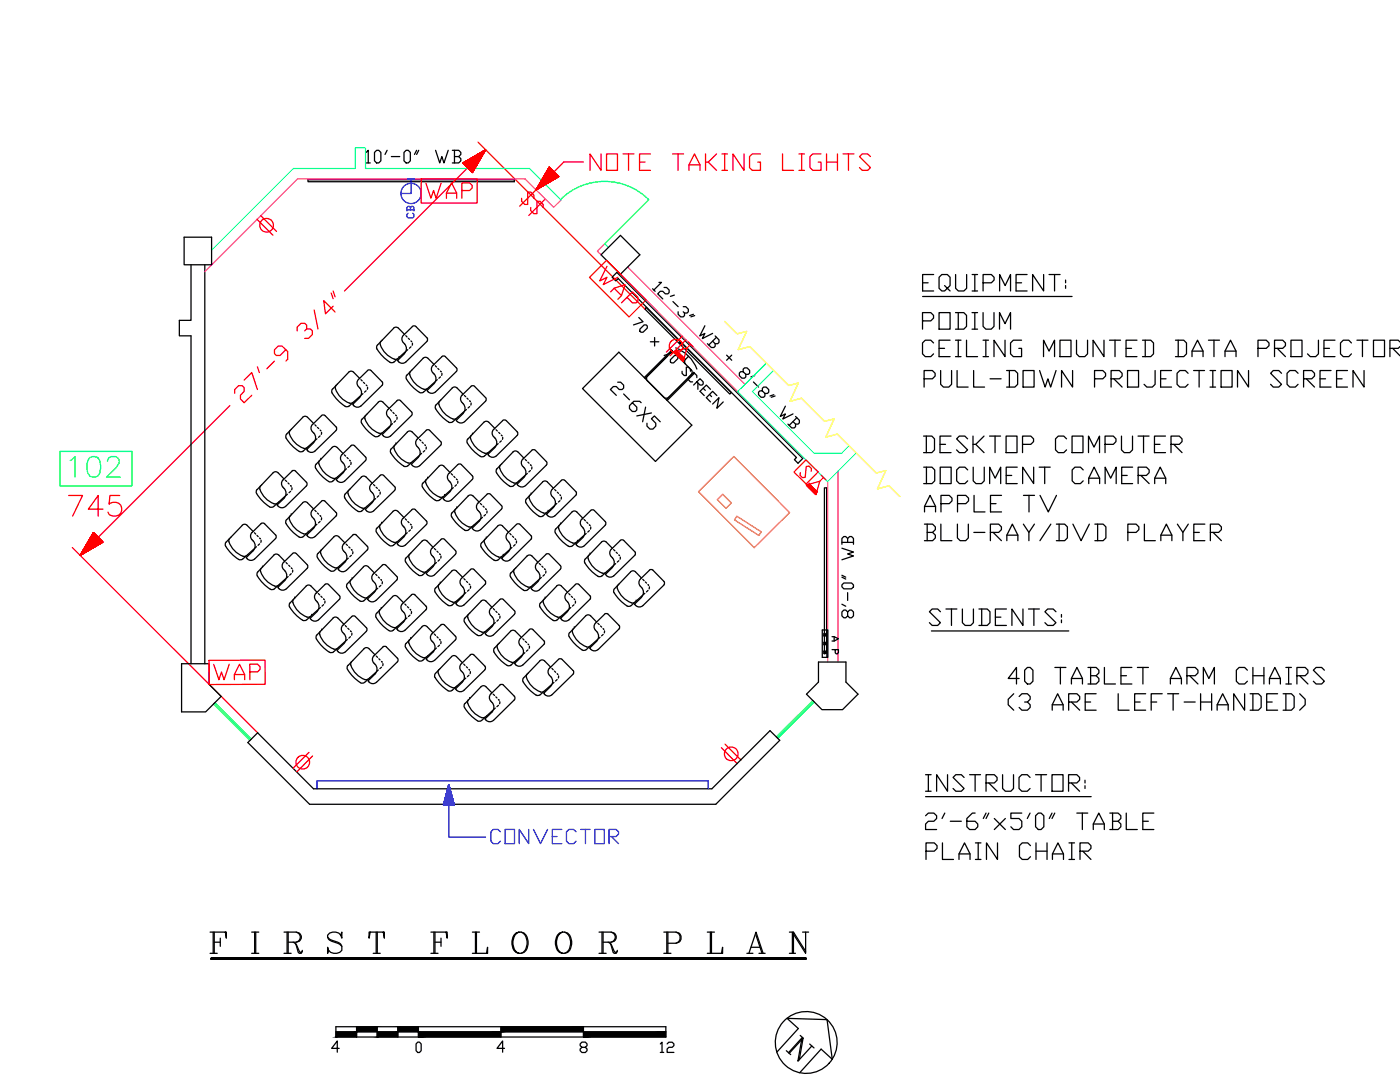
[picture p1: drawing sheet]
<svg xmlns="http://www.w3.org/2000/svg" width="279mm" height="216mm" viewBox="0 0 279 216" stroke-linecap="round" stroke-linejoin="round" font-family="sans-serif">
<defs><g id="words">
<text font-size="9.3" x="155.9" y="213.1">N</text>
<text font-size="7.9" x="40.9" y="191.6">F I R S T F L O O R P L A N</text>
<text font-size="7.5" fill="#0f0" x="13.1" y="96.3">102</text>
<text font-size="7.5" fill="#f00" x="12.7" y="104.1">745</text>
<g font-size="7.1">
<text x="183.1" y="67">PODIUM</text>
<text x="183.4" y="91.7">DESKTOP COMPUTER</text>
<text x="183.8" y="166.9">2'-6&quot;x5'0&quot; TABLE</text>
<text x="183.8" y="172.9">PLAIN CHAIR</text>
</g>
<g font-size="6.6" fill="#f00">
<text x="116.8" y="35.3">NOTE TAKING LIGHTS</text>
<text x="84" y="40.9">WAP</text>
<text x="41.6" y="136.9">WAP</text>
</g>
<g font-size="6.6">
<text x="183.1" y="59.3">EQUIPMENT:</text>
<text x="183.1" y="72.3">CEILING MOUNTED DATA PROJECTOR</text>
<text x="183.4" y="78.3">PULL-DOWN PROJECTION SCREEN</text>
<text x="183.4" y="97.7">DOCUMENT CAMERA</text>
<text x="183.8" y="103.4">APPLE TV</text>
<text x="183.4" y="109">BLU-RAY/DVD PLAYER</text>
<text x="184.5" y="125.9">STUDENTS:</text>
<text x="200.4" y="137.6">40 TABLET ARM CHAIRS</text>
<text x="200.4" y="142.9">(3 ARE LEFT-HANDED)</text>
<text x="183.8" y="159.1">INSTRUCTOR:</text>
</g>
<text font-size="6.2" fill="#00f" x="97" y="169.7">CONVECTOR</text>
<g font-size="5.7" fill="#f00">
<text x="72.3" y="33.9">10'-0&quot; WB</text>
<text x="103.4" y="42">S</text>
<text x="158.8" y="96.7">S</text>
</g>
<g font-size="5.3">
<text x="171.4" y="124.5" transform="rotate(-90 171.4 124.5)">8'-0&quot; WB</text>
<text x="130.9" y="211.3">12</text>
</g>
<text font-size="4.4" fill="#00f" x="84" y="44.8" transform="rotate(-90 84 44.8)">CB</text>
<text font-size="4.4" x="168.6" y="131.6" transform="rotate(-90 168.6 131.6)">A P</text>
</g></defs>
<!-- layer: CLFUR -->
<g fill="none" stroke="#000" stroke-width=".25">
<path d="M102.6 35.9h-41.1v.4h41.1M130.2 57.6l.5 .5M131.5 56.3h.5l-1.5 1.6M132.5 57.4h.5l.5 .5v.5l-.2 .2h-.5l-.5-.5h-.5l-.5 .5 1 1M134.6 58.9l-.8 .2M184.1 59.2h29.9M66.4 77.6l-.2 .3a1.84 1.84 0 0 0 .8 1.5l.9 .9a1.87 1.87 0 0 0 1.5 .8l.3-.1M67.1 76.9l-.1 .2a3.4 3.4 0 0 0 1.7 2.8 1.41 1.41 0 0 0 1.7 .4M67.3 76.6h.1M69.6 74.3l.3-.2 .5 .1 1.4 1.3M69.6 74.3l-3.2 3.3M71.8 77.4a1.37 1.37 0 0 1-.1 1.9"/>
<path d="M71.8 79.3l-1.4 1.4 .2 .3M71.8 77.4a1.1 1.1 0 0 1-.2-1.7l1.7-1.8 .5-.1 2.6 2.6-.2 .5-4.1 4.1M71.9 79l-2.2 2M72 75.8l.3 .2M72.4 78.5l-.3 .3M72.5 76.3l.3 .2M73.1 76.8l.1 .1M73.1 78l-.4 .3M73.2 76.9v.1M73.3 77.2v.5M75.9 68.8a4.6 4.6 0 0 0 3 2.9l.5-.2M76.1 68.1l-.2 .7"/>
<path d="M76.3 67.9h.1M79.2 79.9l.5-.1 .2 .2 2.2 2.2 .2 .5-4.3 4.3M79.2 80l-1.8 1.7a1.08 1.08 0 0 0 .3 1.7 1.39 1.39 0 0 1 0 1.9M79.5 65.5l-.3-.2-.5 .1-3.5 3.7a1.84 1.84 0 0 0 .8 1.5l.8 .9a1.87 1.87 0 0 0 1.6 .9l.2-.2M79.5 65.5l1.2 1.2M79.7 71.3h.1M80.9 70.2l-2.2 2M81 67l.2 .2M81.4 69.8l-.4 .3M81.5 67.5l.2 .2M81.9 74.1l-.1 .2a3.4 3.4 0 0 0 1.7 2.8 1.41 1.41 0 0 0 1.8 .4M82 68l.2 .2"/>
<path d="M82 69.2l-.3 .3M82.1 73.9h.1M82.3 68.5v.4M85.2 68.1l.1-.5-.1-.2-2.4-2.4-.5 .2-1.8 1.7a1.1 1.1 0 0 0 .3 1.7 1.39 1.39 0 0 1-.1 1.9M85.2 68.1l-4.2 4.1a1.09 1.09 0 0 1-1.7-.3l1.4-1.3M85.6 77.3h-.1M86.4 72.9a1.1 1.1 0 0 0 .2 1.7 1.38 1.38 0 0 1 0 2l-1.4 1.3a1.09 1.09 0 0 0 1.7 .3M86.6 72.7l-1.3-1.3-.6-.1-3.6 3.8a1.84 1.84 0 0 0 .8 1.6l1.8 1.6M86.8 76.2l-2.3 2-.5 .2-.3-.1M86.9 73l.2 .2M87.3 75.8l-.4 .3M87.4 73.5l.2 .2"/>
<path d="M87.9 74l.1 .2M87.9 75.2l-.3 .3M88 79.8h.1M88.2 71.2l.2-.2 .5 .2M88.2 71.2l-1.8 1.7M88.2 74.5l-.1 .4M88.9 71.2l2.2 2.2 .1 .5-.1 .2M91.1 74.1l-4.2 4.1M92.4 78.7l-1.3-1.4-.6-.1-3.4 3.6M92.7 78.9l.2 .3M93.2 79.4l.2 .3M93.7 80l.2 .1"/>
<path d="M94 77.1l.2-.1 .5 .1M94 77.1l-1.8 1.7a1.03 1.03 0 0 0 0 1.5M94.7 77.1l2.2 2.2 .1 .5-4.3 4.3M127.5 63.4l.8 .8-1.9 .6M127.7 65.7l.8-.9h.5l.2 .2v.5l-.9 .8h-.4l-.2-.2zM128.6 75.3l5.4-5.4 .2 .2-5.4 5.4zM129 61.4l16.9 16.9-.3 .3-16.9-16.9zM129.2 75a.69 .69 0 0 0 0 1M129.8 68.2h1.7M130.6 67.4v1.6M133 79.7l5.5-5.4 .1 .2-5.4 5.4zM133.6 69.5l.8 .8-1.9 .6"/>
<path d="M133.7 70.5a.69 .69 0 0 1 1 0l3.3 3.3a.72 .72 0 0 1 0 1l-4.6 4.5a.69 .69 0 0 1-.9 0l-3.3-3.3M133.8 71.8l.8-.9h.5l.2 .2v.5l-.9 .8h-.4l-.2-.2zM134.3 60.2l1 1M134.8 69.4a7.2 7.2 0 0 1 4.3 4.2M135.3 62.2v.5l.5 .5h.6l.2-.2v-.5M135.8 71.7a.69 .69 0 0 0 1 0M136.1 74.1v.4l.4 .4h.5v-1.6h.4l.4 .4v.4M136.4 61.2h.5l.5 .5v.5l-.3 .3h-.5l-.2-.3M136.8 71.7a.69 .69 0 0 0 0 1M137.4 71.1l-.6 .6M138.4 62.7l-.8 .3M138.6 63l-.7 .2"/>
<path d="M139.1 75.4v-.5l-.5-.4h-.4l-.8 .9v.4l.4 .4h.4M139.1 76.2l.6 .6h.4l.2-.2v-.4l-.6-.6-1.3 1.2M139.3 76.4v1.3M140.3 77.5l.5 .4M140.7 65l-1 2 1-.5-.5 1.1 2-1.1M141.6 78.7l.4 .4M141.8 77.7l-.8-.9-1.3 1.3 .8 .8M142.2 68.1l.5 .5v.5l-.2 .2h-.5l-.8-.7M142.7 67l.8 .8v.5l-.3 .3h-.5M143 67.3l-1.5 1.5M143.1 78.9l-.9-.8-1.2 1.3 .8 .8M145 70.9l1 1"/>
<path d="M146 70.9l-1 1M148.3 74.2v-.5l.3-.3h.5l.5 .5v.5l-.2 .3h-.6l-.5-.5h-.5l-.2 .2v.6l.5 .5h.5l.2-.3v-.5M150.4 76.2l1 1M150.6 75l-.7 .2M152.1 78v-.5l.3-.3h.5l.5 .5v.6l-.2 .2h-.5l-.6-.5h-.5l-.2 .3v.5l.5 .5h.5l.3-.3v-.5M154.4 78.8l-.7 .2M154.7 79l-.8 .3M51.3 97.7l-.1 .2a1.84 1.84 0 0 0 .7 1.6l.9 .9a1.87 1.87 0 0 0 1.6 .8l2.5-2.1M52 96.9l-.1 .2a3.4 3.4 0 0 0 1.7 2.9 1.47 1.47 0 0 0 1.8 .4M52.2 96.7h.1M56.5 97.2l.2 .3M56.7 95.6l-1.4-1.4h-.5l-3.5 3.5"/>
<path d="M56.7 97.5a1.37 1.37 0 0 1 0 1.9M56.9 95.8l.3 .3M57.1 87.4l1.6 1.9a1.87 1.87 0 0 0 1.6 .8l2.5-2.1M57.4 98.6l-.4 .3M57.5 96.4l.2 .2M57.9 85.9l-.1 .2a3.9 3.9 0 0 0 2.2 3.1l.8 .3 .5-.2M58 96.9l.1 .1M58 98l-.3 .3M58.1 97h.1M58.1 85.6v.1M58.3 97.3l-.1 .4M60.4 83.3l.3-.2 .5 .1 1.4 1.3"/>
<path d="M60.4 83.3l-3.2 3.3-.2 .6 .1 .2M61.1 97l.2-.3-.1-.5-2.4-2.3-.5 .1-1.8 1.8a1.01 1.01 0 0 0 0 1.4M61.2 97l-4.2 4a1.11 1.11 0 0 1-1.7-.2l1.4-1.4M61.4 90a1.03 1.03 0 0 0 1.5 0M61.5 89.1h.1M62.4 86.1l.2 .3M62.4 84.7a1.03 1.03 0 0 0 0 1.4M62.6 88.3l-1.4 1.4 .2 .3M62.6 86.4a1.37 1.37 0 0 1 0 1.9M62.8 84.8l.3 .2M63.3 87.5l-.4 .3M63.4 85.3l.2 .2"/>
<path d="M63.7 92.6a4.5 4.5 0 0 0 3 2.9l.5-.2M63.8 91.9l-.2 .7M63.9 85.8l.1 .2M63.9 87l-.3 .3M64 91.7h.1M64.1 82.9l.3-.1 .5 .1M64.2 83l-1.8 1.7M64.2 86.2l-.1 .5M64.9 83l2.2 2.2 .1 .5-4.3 4.3M66.3 89.3l-3.4 3.6a1.84 1.84 0 0 0 .8 1.5l1.9 1.7M67.3 89.3l-.5-.2-.5 .2M67.3 89.3l1.2 1.2"/>
<path d="M67.4 95.1h.1M68.6 94l-2.2 2-.5 .2-.3-.1M68.7 90.8l.3 .2M68.8 99.4l1.6 1.8a1.87 1.87 0 0 0 1.6 .9l2.5-2.2M69.2 93.5l-.4 .4M69.3 91.3l.2 .2M69.6 97.8l-.1 .2a3.4 3.4 0 0 0 1.7 2.8l1.1 .6M69.8 91.8l.1 .2M69.8 93l-.4 .3M69.9 97.6h.1M70 92.2v.5M70.6 81a1.03 1.03 0 0 0 1.5 0"/>
<path d="M70.7 80.1h.1M70.8 88.9l-.5-.1-.3 .1-1.7 1.8a1.1 1.1 0 0 0 .2 1.7 1.36 1.36 0 0 1 0 1.9l-1.4 1.4 .2 .3M70.8 89l2.1 2.2M72.3 83.6l-.2 .3a1.84 1.84 0 0 0 .8 1.5l.9 .9a1.74 1.74 0 0 0 1.5 .8l.3-.1M72.9 91.2l.2 .5-.2 .2-4.1 4.1a1.07 1.07 0 0 1-1.5 0M73 82.9l-.2 .2a3.9 3.9 0 0 0 2.3 3.1l.5 .2M73.2 82.7h.1M74.3 96.4l-1.4-1.3h-.7l-3.3 3.4-.2 .6 .1 .3M74.3 98.3a1.37 1.37 0 0 1 0 2M74.5 96.7l.3 .2M75 99.5l-.4 .3M75.1 97.2l.2 .3"/>
<path d="M75.5 80.3l.3-.2h.5l1.4 1.4M75.5 80.3l-3.2 3.3M75.6 97.7l.1 .2M75.6 98.9l-.3 .3M75.8 94.9l.5-.2 .3 .2 2.2 2.2 .1 .5-.1 .2M75.9 94.9l-1.8 1.7a1.11 1.11 0 0 0 .2 1.7M75.9 98.2l-.1 .4M76.3 86.3l-.7 .1M76.5 87a1.03 1.03 0 0 0 1.4 0M76.6 86.1h.1M77.7 85.3l-1.4 1.4 .2 .3M77.8 85l-2.2 2"/>
<path d="M77.9 81.7l.3 .3M78.3 84.5l-.3 .4M78.4 82.3l.3 .2M78.8 97.9l-4.2 4a1.03 1.03 0 0 1-1.5 0M78.8 88.8l-.1 .2a3.4 3.4 0 0 0 1.7 2.8l1.1 .6M79 82.8l.1 .1M79 84l-.4 .3M79 88.6h.1M79.1 82.9v.1M79.2 83.2v.5M81.3 86.2l.3-.2 .5 .1 1.4 1.3M81.3 86.2l-3.4 3.6a1.84 1.84 0 0 0 .8 1.6l.9 .9a1.87 1.87 0 0 0 1.5 .8l.3-.2"/>
<path d="M82.2 92.2l-.8 .2M82.4 92v.1M83.2 89.1l.3 .2M83.6 90.9l-2.2 2M83.7 87.7l.3 .2M84.1 90.5l-.3 .3M84.2 88.2l.3 .3M84.8 88.8l.1 .1M84.8 89.9l-.3 .3M85 85.9l.3-.2 .5 .2M85 85.9l-1.7 1.7a1.03 1.03 0 0 0-.1 1.5M85.1 89.2l-.1 .4"/>
<path d="M85.1 95.6l-.1 .2a3.9 3.9 0 0 0 3.3 3.4l.2-.1M85.3 95.4h.1M85.8 85.9l2.1 2.2 .2 .5-4.3 4.3a1.12 1.12 0 0 1-1.7-.3l1.4-1.3a1.42 1.42 0 0 0 0-2M87 80.8l-.1 .2a1.84 1.84 0 0 0 .8 1.6l.8 .9a1.87 1.87 0 0 0 1.6 .8l2.5-2.2M87.8 80l-.2 .2a3.4 3.4 0 0 0 1.8 2.8 1.47 1.47 0 0 0 1.7 .5M88.6 93l-.3-.2-.5 .1-3.5 3.7a1.84 1.84 0 0 0 .7 1.6l.9 .9a1.74 1.74 0 0 0 1.6 .8l.2-.1M88.6 93l1.2 1.3M88.7 98.9h.1M89.6 95.9a1.43 1.43 0 0 1 .2 2.2M90 97.8l-2.3 2M90 94.5l.3 .3M90.5 97.3l-.4 .3"/>
<path d="M90.6 95l.2 .3M91.1 95.6l.1 .1M91.1 96.7l-.3 .3M91.4 83.2v.1M91.4 96l-.1 .4M92.1 92.7l-.5-.1-.2 .1-1.8 1.8a1.01 1.01 0 0 0 0 1.4M92.1 92.7l2.2 2.3M92.2 80.3l.3 .3M92.4 80.5a1.37 1.37 0 0 1 0 2M92.4 82.5l-1.4 1.4a1.1 1.1 0 0 0 1.7 .2M93.1 81.7l-.3 .3M93.4 99l-3.2 3.3"/>
<path d="M93.7 81.1l-.3 .3M93.9 87.6l.9 1.5 .9 .8 1 .5M94 80.4v.4M94.1 86.8l-.2 .8M94.3 94.9l.1 .5-.2 .3-4.1 4.1a1.14 1.14 0 0 1-1.7-.3l1.4-1.4M94.3 86.6h.1M94.4 99l-.5-.2-.5 .2M94.4 99l1.2 1.2M97.2 98.6l.2-.1 .5 .1M97.2 98.7l-1.8 1.7a1.11 1.11 0 0 0 .2 1.7M97.4 90.3l-.7 .1M97.7 90.1h.1"/>
<path d="M97.9 98.7l2.2 2.2 .1 .5-4.3 4.3M98.5 87.1l.3 .3M98.7 85.5l-1.3-1.4h-.5l-3.7 3.7a1.84 1.84 0 0 0 .8 1.6l.9 .9a1.87 1.87 0 0 0 1.5 .8l2.5-2.1M99 85.7l.3 .3M99.2 93.5l-.2 .3a1.84 1.84 0 0 0 .8 1.6l.9 .8a1.87 1.87 0 0 0 1.5 .9l.3-.2M99.4 88.5l-.3 .3M99.5 86.3l.3 .2M99.9 92.8l-.2 .2a4.1 4.1 0 0 0 2.9 3.4M100 86.8l.2 .2M100.1 88l-.4 .2M100.1 92.6h.1M100.3 83.9l.5-.1 .2 .1"/>
<path d="M100.3 83.9l-1.8 1.8a1.03 1.03 0 0 0 0 1.4M100.3 87.2v.5M101 83.9l2.2 2.3 .1 .5-.1 .2M103.2 86.9l-4.2 4.1a1.11 1.11 0 0 1-1.7-.3l1.4-1.4a1.39 1.39 0 0 0 .1-1.9M103.3 96.2l-.7 .2M103.4 90.2l-.5-.2-.5 .2-3.2 3.3M103.4 90.2l1.2 1.2M103.5 96h.1M104.3 91.6a1.03 1.03 0 0 0 0 1.5M104.4 91.6l1.7-1.7 .5-.2 2.6 2.6-.2 .5-4.1 4.1a1.16 1.16 0 0 1-1.7-.3l1.4-1.3M104.4 93.1a1.43 1.43 0 0 1 .2 2.1M104.7 94.9l-2.2 2"/>
<path d="M104.8 91.7l.3 .2M105.2 94.5l-.3 .3M105.3 92.2l.3 .2M105.8 98.8l-.2 .2a4.1 4.1 0 0 0 2.8 3.4M105.9 92.7l.1 .2M105.9 93.9l-.4 .3M106 98.6h.1M106.1 93.2v.4M110.4 97.4l-1.3-1.3h-.7l-3.3 3.4-.2 .6 .1 .3M110.7 97.7l.3 .2M111.2 98.2l.3 .2M111.7 98.7l.2 .2"/>
<path d="M111.8 99.9l-.4 .3M112 95.9l.2-.2 .5 .2 2.2 2.2M112 95.9l-1.8 1.7a1.11 1.11 0 0 0 .3 1.7 1.36 1.36 0 0 1-.1 2M112 99.2v.4M114.9 98.1l.1 .5-.1 .2-4.1 4.1M144.3 80.2l-1.2 1.3 .4-2.1-1.3 1.2M156.7 81l-1 2.1 1-.5-.5 1 2.1-1M158.3 84.1l.5 .5v.5l-.3 .3h-.5l-.8-.8M158.8 83.1l.7 .8v.5l-.2 .2h-.5M159 83.4l-1.5 1.5M160.2 91.5l-37.1-37.1-.9 .9 .7 .7 .5-.4 12.4 12.6-.2 .2 .1 .2 .3-.3 23 23-.5 .4 .8 .7M164.5 97.3h.5v33h-.5z"/>
<path d="M45.1 108.2l-.1 .2a1.84 1.84 0 0 0 .8 1.6l.8 .9a1.74 1.74 0 0 0 1.6 .8l2.5-2.2M45.8 107.4l-.1 .2a3.9 3.9 0 0 0 2.3 3.1l.7 .3 .5-.1M46.1 107.2h.1M49.4 110.7h.1M50.3 107.7a1.44 1.44 0 0 1 .2 2.2M50.3 106.2a1.03 1.03 0 0 0 0 1.5M50.3 106.3l1.8-1.8 .5-.1 2.5 2.6-.1 .5-4.2 4M50.5 109.9l-1.4 1.4a1.09 1.09 0 0 0 1.7 .2M50.5 106l-1.3-1.3-.6-.1-3.5 3.6M50.8 106.3l.2 .3M51.2 109.1l-.4 .3M51.3 106.8l.2 .3"/>
<path d="M51.8 107.4l.2 .1M51.8 108.5l-.3 .3M52 114.1a4.6 4.6 0 0 0 3.1 2.9l.4-.2M52.1 107.8l-.1 .4M52.2 113.4l-.2 .7M52.4 113.2h.1M55.6 100.2h.1M55.8 116.6h.1M56.6 112.2a1.03 1.03 0 0 0 0 1.4M56.6 112.2l1.8-1.8 .5-.1 2.4 2.4 .1 .5-.1 .2M56.6 113.6l.3 .3M56.8 112l-1.3-1.4h-.6l-3.6 3.8a1.84 1.84 0 0 0 .8 1.5l.9 .9a1.74 1.74 0 0 0 1.5 .8l2.5-2.1"/>
<path d="M56.8 113.9a1.37 1.37 0 0 1 0 1.9l-1.4 1.4 .3 .3M57.1 112.2l.2 .3M57.1 104.5l1.6 1.9a1.87 1.87 0 0 0 1.5 .8l2.5-2.1M57.2 103.7l-.2 .5 .1 .3M57.5 115l-.3 .4M57.6 112.8l.2 .2M57.9 102.9l-.1 .2a3.9 3.9 0 0 0 2.2 3.2l.8 .3 .5-.2M58.1 102.7h.1M58.1 113.3l.1 .1M58.1 114.5l-.3 .3M58.2 113.4l.1 .1M58.4 113.7v.5"/>
<path d="M58.6 119.6l-.1 .2a3.9 3.9 0 0 0 2.2 3.1l.8 .3 .5-.2M58.8 119.3h.1M61.3 113.4l-4.2 4.1a1.03 1.03 0 0 1-1.4 0M61.5 106.2h.1M62.6 103.5a1.41 1.41 0 0 1 0 1.9l-1.4 1.4a1.09 1.09 0 0 0 1.7 .2M62.6 101.6l-1.4-1.4-.5-.1-3.5 3.6M62.8 101.8l.3 .3M63.1 119.8l.2 .3M63.1 118.4a1.03 1.03 0 0 0 0 1.4M63.1 118.4l1.7-1.8 .5-.1 2.5 2.4M63.2 104.6l-.3 .3M63.3 118.2l-1.4-1.4h-.5l-3.5 3.5"/>
<path d="M63.4 102.4l.2 .2M63.5 110.4l-.2 .3a1.72 1.72 0 0 0 .8 1.6l1.8 1.6M63.5 118.4l.3 .3M63.9 102.9l.1 .1M63.9 104.1l-.3 .2M64.1 119l.2 .2M64.2 109.7l-.2 .2a3.4 3.4 0 0 0 1.8 2.8l1 .6M64.2 103.3l-.1 .4M64.4 109.5h.1M64.6 119.5l.1 .1M64.8 119.9v.5M66.8 113.8l-.6 .2-.3-.1"/>
<path d="M67.1 102.2l.1 .3-.2 .5-4.1 4.1M67.1 102.3l-2.5-2.4-.5 .1-1.7 1.8a1.1 1.1 0 0 0 .2 1.7M67.5 113.1l-.7 .2M67.7 113.8a1.03 1.03 0 0 0 1.4 0M67.7 118.9l.2 .5-.2 .2M67.7 119.6l-4.1 4.1M67.8 112.9h.1M68.8 112.2a1.43 1.43 0 0 0-.2-2.2 1.01 1.01 0 0 1 0-1.5l1.8-1.7 .5-.2 2.5 2.6-.1 .5-4.2 4.1M68.8 112.2l-1.4 1.3 .3 .3M68.8 108.3l-1.3-1.3-.6-.1-3.4 3.5M69 111.8l-2.2 2M69.1 108.6l.2 .2"/>
<path d="M69.5 111.4l-.3 .3M69.6 109.1l.3 .2M70 115.7l-.1 .2a4.1 4.1 0 0 0 2.8 3.4M70.1 109.6l.2 .2M70.1 110.8l-.3 .3M70.3 115.5h.1M70.4 110.1v.4M72.5 113.1l-3.3 3.6a1.84 1.84 0 0 0 .8 1.6l1.8 1.6M73 101.3l-.7 .1M73.2 101h.1M73.4 119.1l-.7 .2M73.5 113.1l-.5-.2-.5 .2"/>
<path d="M73.5 113.1l1.2 1.2M73.6 119.8a1.03 1.03 0 0 0 1.4 0M73.6 118.9h.1M74.3 100.3l-1.4 1.4 .3 .2M74.7 118.2l-1.4 1.3 .3 .3M74.9 117.8l-2.3 2-.5 .2-.3-.1M75 114.6l.2 .3M75.4 117.4l-.3 .3M75.5 115.1l.2 .3M75.9 104.6l-.1 .2a3.4 3.4 0 0 0 1.7 2.9 1.41 1.41 0 0 0 1.8 .4M76 115.6l.1 .2M76 116.8l-.3 .3"/>
<path d="M76.1 115.7l.1 .1M76.2 104.4h.1M76.3 112.8l.2-.2 .5 .2M76.3 112.8l-1.8 1.7a1.11 1.11 0 0 0 .2 1.7 1.36 1.36 0 0 1 0 2M76.3 116.1l-.1 .4M77 112.8l2.2 2.2 .1 .5-4.3 4.3M78.3 119l.3-.1h.6l1.3 1.4M78.4 119l-3.2 3.4-.2 .5 .1 .3M79.5 107.9h.1M80.6 103.3l-1.3-1.4h-.6l-3.6 3.7a1.84 1.84 0 0 0 .8 1.6l1.8 1.6M80.6 107.1l-1.4 1.4a1.09 1.09 0 0 0 1.7 .2M80.8 106.8l-2.3 2-.5 .1-.3-.1"/>
<path d="M80.9 103.5l.2 .3M81 111.3l-.1 .3a1.84 1.84 0 0 0 .8 1.5l.8 .9a1.87 1.87 0 0 0 1.6 .8l2.5-2.1M81.3 106.3l-.4 .3M81.4 104.1l.2 .2M81.8 110.6l-.2 .2a3.4 3.4 0 0 0 1.8 2.8 1.47 1.47 0 0 0 1.7 .4M81.9 104.6l.2 .1M81.9 105.7l-.3 .3M82 110.3v.1M82.1 118.7l.2-.1 .5 .1M82.1 118.7l-1.8 1.8a1.03 1.03 0 0 0 0 1.4M82.2 101.7l.5-.1 .2 .1 2.2 2.2 .1 .5-4.3 4.4M82.2 101.7l-1.8 1.8a1.11 1.11 0 0 0 .2 1.7 1.39 1.39 0 0 1 0 1.9"/>
<path d="M82.2 105l-.1 .5M82.8 118.7l2.2 2.2 .1 .5-4.3 4.4a1.12 1.12 0 0 1-1.7-.3l1.4-1.4a1.39 1.39 0 0 0 .1-1.9M85.3 114.7a1.03 1.03 0 0 0 1.4 0M85.4 113.8h.1M86.4 109.2l-1.3-1.3-.5-.1-3.5 3.5M86.4 111.1a1.37 1.37 0 0 1 0 1.9M86.4 113.1l-1.4 1.3 .3 .3M86.7 109.5l.3 .2M86.9 117.3l-.1 .3a1.84 1.84 0 0 0 .8 1.5l1.8 1.7M87.1 112.2l-.3 .3M87.2 110l.2 .2M87.7 116.6l-.2 .2a3.9 3.9 0 0 0 2.3 3.1l.7 .3 .5-.2"/>
<path d="M87.7 110.5l.1 .1M87.7 111.7l-.3 .3M87.8 110.6l.1 .1M87.9 116.4h.1M88 110.9l-.1 .5M88 107.6l.2-.1 .5 .1M88 107.7l-1.8 1.7a1.11 1.11 0 0 0 .3 1.7M88.7 107.7l2.2 2.2 .1 .5-4.3 4.3M90.1 114l-3.1 3.3M90.2 102.3l-.1 .3a1.84 1.84 0 0 0 .8 1.5l.8 .9a1.87 1.87 0 0 0 1.6 .8l2.5-2.1M90.9 101.6l-.1 .2a4.1 4.1 0 0 0 3 3.4l.5-.2M91.1 114l-.5-.3-.5 .3"/>
<path d="M91.1 114l1.2 1.2M91.2 101.3h.1M91.2 119.8h.1M92.3 117.1a1.37 1.37 0 0 1 0 1.9M92.3 119l-1.4 1.4 .3 .3M92.5 118.7l-2.3 2-.5 .2-.3-.1M92.6 115.5l.2 .2M93 118.2l-.4 .4M93.1 116l.2 .2M93.6 116.5l.1 .1M93.6 117.7l-.3 .3M93.9 117v.4"/>
<path d="M94.6 104.8h-.1M95.6 102.1a1.38 1.38 0 0 1 0 1.9l-1.4 1.4a1.11 1.11 0 0 0 1.7 .3M95.9 100.5l.2 .2M96 120l.3-.2h.5l1.4 1.4M96 120l-3.4 3.6a1.84 1.84 0 0 0 .8 1.5l1.9 1.7M96.1 108.3l-.1 .3a1.84 1.84 0 0 0 .8 1.5l.8 .9a1.74 1.74 0 0 0 1.6 .8l2.5-2.1M96.3 103.2l-.4 .3M96.4 101l.2 .2M96.7 108.3l.9 1.5 .8 .8 1.1 .5M96.8 115.9l.1 .5-.1 .2-4.2 4.1a1.07 1.07 0 0 1-1.4 0M96.8 115.9l-2.4-2.4-.5 .1-1.8 1.8a1.1 1.1 0 0 0 .3 1.7M96.8 107.6l-.1 .7"/>
<path d="M96.9 101.5l.1 .2M96.9 102.7l-.3 .3M97 107.4h.1M97.2 101.9l-.1 .5M100.2 111l-.7 .1M100.4 110.8h.1M101.3 106.4l1.8-1.8 .5-.1 2.5 2.6-.1 .5-4.2 4.1M101.3 107.8l.2 .3M101.3 106.4a1.03 1.03 0 0 0 0 1.4M101.5 106.2l-1.3-1.4h-.6l-3.5 3.5M101.5 108.1a1.37 1.37 0 0 1 0 1.9M101.5 110l-1.4 1.4a1.11 1.11 0 0 0 1.7 .3"/>
<path d="M101.7 106.4l.3 .3M102.2 109.2l-.4 .4M102.3 107l.2 .2M102.7 113.5l-.1 .2a3.4 3.4 0 0 0 1.7 2.9l1.1 .5M102.8 107.5l.1 .2M102.8 108.7l-.3 .3M102.9 113.3h.1M103.1 107.9l-.1 .5M105 100.4l1.6 1.8a1.87 1.87 0 0 0 1.5 .9l.3-.2M106.1 117l-.8 .1M106.3 116.8h.1M107.1 113.8l.3 .3"/>
<path d="M107.4 112.2l-1.4-1.4h-.5l-3.7 3.7a1.84 1.84 0 0 0 .8 1.6l.9 .9a1.87 1.87 0 0 0 1.5 .8l.3-.1M107.4 114.1a1.37 1.37 0 0 1 0 1.9M107.5 115.7l-2.2 2M107.6 112.4l.3 .3M108 115.2l-.3 .3M108.1 113l.3 .2M108.6 119.6l-.2 .2a3.9 3.9 0 0 0 2.3 3.1l.8 .3 .4-.2M108.6 113.5l.2 .1M108.7 114.7l-.3 .3M108.8 119.3h.1M108.9 113.9v.5M108.9 110.6l.3-.1 .5 .1"/>
<path d="M108.9 110.6l-1.7 1.8a1.03 1.03 0 0 0-.1 1.4M109.1 102.2l-.7 .2M109.4 102h.1M109.7 110.6l2.1 2.3M110.4 101.3l-1.3 1.3a1.11 1.11 0 0 0 1.7 .3M110.6 100.9l-2.2 2M110.9 105.5l-.1 .3a1.84 1.84 0 0 0 .8 1.6l.8 .8a1.74 1.74 0 0 0 1.6 .8l2.5-2.1M111.1 100.5l-.3 .3M111.7 104.8l-.2 .2a3.9 3.9 0 0 0 2.3 3.1l.5 .2M111.8 112.8l.2 .5-.2 .3M111.8 113.6l-4.1 4.1a1.11 1.11 0 0 1-1.7-.3l1.4-1.4M111.9 104.6h.1"/>
<path d="M113.3 118.2l-1.4-1.4h-.5l-3.7 3.7a1.84 1.84 0 0 0 .8 1.6l.9 .9a1.87 1.87 0 0 0 1.5 .8l.3-.1M113.5 118.4l.3 .3M114 119l.3 .2M114.6 119.5l.1 .2M114.8 116.6l.5-.1 .2 .1 2.2 2.3M114.8 116.6l-1.8 1.8a1.11 1.11 0 0 0 .3 1.7M114.8 119.9v.5M115 108.2l-.7 .2M115.3 108h.1M116.1 105.1l.3 .2M116.1 103.6a1.03 1.03 0 0 0 0 1.4M116.1 103.6l1.8-1.7 .5-.2 2.4 2.4 .1 .5-.1 .2"/>
<path d="M116.3 103.4l-1.3-1.3-.6-.1-3.4 3.5M116.3 105.3a1.37 1.37 0 0 1 0 1.9M116.3 107.3l-1.4 1.3a1.11 1.11 0 0 0 1.7 .3M116.6 103.7l.2 .2M116.8 111.5l-.1 .3a1.84 1.84 0 0 0 .8 1.5l.8 .9a1.87 1.87 0 0 0 1.6 .9l2.5-2.2M117 106.4l-.4 .3M117.1 104.2l.2 .2M117.5 110.8l-.1 .2a3.4 3.4 0 0 0 1.7 2.8 1.47 1.47 0 0 0 1.8 .4M117.6 104.7l.1 .1M117.6 105.9l-.3 .3M117.7 104.8v.1M117.7 118.9l.2 .5-.2 .2"/>
<path d="M117.7 119.6l-4.1 4.1M117.8 110.6h.1M117.9 105.1l-.1 .5M120 108.2l.3-.2 .6 .1 1.3 1.3M120 108.2l-3.2 3.3M120.8 104.8l-4.2 4.1M121.1 114h.1M122.2 111.3a1.37 1.37 0 0 1 0 1.9M122.2 113.2l-1.4 1.4a1.09 1.09 0 0 0 1.7 .3M122.2 111.3a1.1 1.1 0 0 1-.2-1.7l1.8-1.8 .5-.1 2.5 2.6-.1 .5-4.2 4.1M122.4 109.7l.3 .2M122.6 118.3l1.5 1.8a1.87 1.87 0 0 0 1.6 .9l.2-.2"/>
<path d="M122.9 112.5l-.4 .3M123 110.2l.2 .2M123.4 116.7l-.2 .2a3.9 3.9 0 0 0 2.3 3.1l.8 .3 .4-.1M123.5 110.7l.1 .1M123.5 111.9l-.3 .3M123.6 116.5h.1M123.6 110.8l.1 .1M123.8 111.2l-.1 .4M125.8 114.1l-3.2 3.4-.1 .5v.3M125.8 114.1l.3-.2 .6 .1 1.3 1.3M127 120h.1M127.8 115.5a1.11 1.11 0 0 0 .3 1.7"/>
<path d="M128 117.2a1.37 1.37 0 0 1 0 2M128 119.2l-1.4 1.4 .3 .2M128.2 118.8l-2.2 2M128.3 115.6l.2 .3M128.7 118.4l-.3 .3M128.8 116.1l.2 .3M129.3 116.6l.2 .2M129.3 117.8l-.3 .3M129.6 117.1l-.1 .4M129.6 113.8l.2-.2 .5 .2M129.6 113.8l-1.8 1.7M130.3 113.8l2.2 2.2"/>
<path d="M132.5 116l.1 .5-.1 .2-4.2 4.1a1.04 1.04 0 0 1-1.4 0M57.8 121.1l1.6 1.9a1.74 1.74 0 0 0 1.5 .8l2.5-2.1M57.9 120.3l-.2 .5 .1 .3M62.2 122.8h.1M63.3 120.1a1.41 1.41 0 0 1 0 1.9l-1.4 1.4a1.11 1.11 0 0 0 1.7 .3M63.9 121.2l-.3 .3M64 125.9l-.2 .3a3.9 3.9 0 0 0 2.3 3.1l.8 .3 .4-.2M64.2 125.7h.1M64.6 120.7l-.3 .2M67.6 129.2h.1M68.4 124.8a1.11 1.11 0 0 0 .3 1.7 1.39 1.39 0 0 1-.1 1.9l-1.4 1.4 .3 .2M68.4 124.8l1.8-1.8 .5-.1 2.5 2.6-.1 .5-4.2 4.1a1.07 1.07 0 0 1-1.4-.1"/>
<path d="M68.6 124.6l-1.3-1.4h-.5l-3.7 3.7a1.84 1.84 0 0 0 .8 1.6l1.8 1.6M68.8 128.1l-2.2 2-.6 .1-.3-.1M68.9 124.8l.3 .3M69.3 127.6l-.3 .3M69.4 125.3l.3 .3M69.9 125.9l.1 .1M69.9 127l-.3 .3M70 126h.1M70.2 132l-.2 .2a3.4 3.4 0 0 0 1.8 2.9 1.41 1.41 0 0 0 1.7 .4M70.2 126.3v.4M70.4 131.8h.1M73.8 135.3h.1"/>
<path d="M74.8 130.7l-1.3-1.4-.5-.1-3.7 3.8a1.84 1.84 0 0 0 .8 1.6l.8 .9a1.87 1.87 0 0 0 1.6 .8l.3-.1M74.8 134.5l-1.4 1.4a1.09 1.09 0 0 0 1.7 .2M74.9 132.6a1.37 1.37 0 0 1-.1 1.9M75 134.2l-2.2 2M75.1 123.2l1.5 1.9a1.87 1.87 0 0 0 1.6 .8l2.5-2.1M75.1 130.9l.3 .3M75.5 133.7l-.3 .3M75.6 131.4l.2 .3M75.9 121.6l-.2 .2a3.4 3.4 0 0 0 1.8 2.9l1 .5M76.1 121.4h.1M76.1 132l.2 .1M76.1 133.1l-.3 .3"/>
<path d="M76.4 129.1l.5-.1 .2 .1 2.2 2.2 .1 .5-.1 .3M76.4 129.1l-1.8 1.7a1.11 1.11 0 0 0 .3 1.8M76.4 132.4v.4M79.2 125.1l-.7 .1M79.3 132.1l-4.2 4M79.5 124.9h.1M80.3 121.9l.3 .3M80.8 120.5l.2 .3M81.2 123.3l-.3 .3M81.3 121.1l.3 .2M81.6 128.3a4.6 4.6 0 0 0 3.1 3l.4-.2M81.7 127.6l-.1 .7"/>
<path d="M81.8 121.6l.2 .1M81.8 122.7l-.3 .3M82 127.4h.1M82.1 122v.5M85.3 130.9h.1M86.2 127.9l.2 .3M86.4 126.3l-1.3-1.4-.6-.1-3.6 3.8a1.84 1.84 0 0 0 .8 1.6l.8 .9a1.74 1.74 0 0 0 1.6 .8l2.5-2.1M86.4 128.2a1.38 1.38 0 0 1 0 1.9l-1.4 1.4a1.09 1.09 0 0 0 1.7 .2M86.7 126.5l.2 .3M86.8 135.2l1.6 1.9a1.87 1.87 0 0 0 1.6 .8l.2-.2M87.1 129.3l-.3 .3M87.2 127l.2 .3"/>
<path d="M87.6 133.6l-.1 .2a3.9 3.9 0 0 0 3.3 3.4l.2-.1M87.7 127.6l.2 .1M87.7 128.7l-.3 .3M87.8 133.4h.1M88 124.7l.2-.1 .5 .1 2.2 2.3M88 124.7l-1.8 1.8a1.03 1.03 0 0 0 0 1.4M88 128l-.1 .4M90.9 126.9l.1 .3-.1 .5-4.2 4.1M91.2 136.9h.1M92.3 136.1l-1.4 1.4 .2 .2M92.3 132.2l-1.3-1.3h-.7l-3.4 3.5-.2 .5 .1 .3M92.5 135.7l-2.3 2.1"/>
<path d="M92.5 132.5l.3 .3M93 135.3l-.4 .3M93.1 133l.2 .3M93.5 139.6l-.2 .7M93.5 122.6l-.1 .2a3.9 3.9 0 0 0 2.2 3.1l.8 .3 .5-.2M93.6 133.6l.1 .1M93.6 134.7l-.3 .3M93.7 139.4h.1M93.7 122.3h.1M93.8 130.7l.3-.1 .5 .1M93.9 130.7l-1.8 1.7a1.11 1.11 0 0 0 .2 1.8 1.36 1.36 0 0 1 0 1.9M93.9 134l-.1 .4"/>
<path d="M94.6 130.7l2.2 2.2M96.8 132.9l.1 .5-.2 .2-4.1 4.1a1.04 1.04 0 0 1-1.5 0M97 137l-.5-.2-.5 .2-3.2 3.4M97 137l1.2 1.2M97.1 125.8h.1M98.4 124.7l-2.3 2-.5 .1-.3-.1M98.4 138.5l.3 .3M98.4 121.4l.3 .3M98.7 129.3l-.2 .2a1.72 1.72 0 0 0 .8 1.6l.9 .9a1.87 1.87 0 0 0 1.5 .8l.3-.1M98.8 124.2l-.3 .3M99 139l.2 .3M99 122l.2 .2"/>
<path d="M99.4 128.5l-.1 .3a3.4 3.4 0 0 0 1.7 2.8l1 .5M99.5 139.6l.1 .1M99.5 122.5l.1 .1M99.5 123.7l-.3 .3M99.6 128.3v.1M99.8 122.9l-.1 .5M102.6 138.9l.2 .5-.2 .3-4.1 4a1.07 1.07 0 0 1-1.5 0M102.7 122.6l.1-.5-.1-.3-2.5-2.3-.5 .1-1.7 1.8a1.08 1.08 0 0 0 .2 1.7 1.39 1.39 0 0 1 0 1.9l-1.4 1.4 .2 .3M102.7 138.9l-2.5-2.3-.5 .1-1.7 1.8a1.11 1.11 0 0 0 .2 1.7 1.36 1.36 0 0 1 0 1.9M102.7 122.6l-4.2 4.1a1.03 1.03 0 0 1-1.5-.1M102.8 132l-.7 .1M103 131.8h.1"/>
<path d="M104.1 127.2l-1.4-1.4h-.5l-3.5 3.5M104.2 130.7l-2.2 2M104.3 127.4l.3 .3M104.5 135.2l-.2 .3a1.84 1.84 0 0 0 .8 1.6l.9 .9a1.74 1.74 0 0 0 1.5 .8l2.6-2.2M104.8 130.2l-.4 .3M104.8 128l.3 .2M105.2 134.5l-.1 .2a3.9 3.9 0 0 0 2.2 3.1l.8 .3 .5-.2M105.4 128.5l.1 .2M105.4 129.7l-.3 .2M105.4 134.3h.1M105.6 128.9v.5M107.7 131.9l.3-.2 .5 .1 1.4 1.3"/>
<path d="M107.7 131.9l-3.2 3.3M108.5 128.6l.2-.2-.2-.5-2.4-2.4-.5 .1-1.7 1.8a1.1 1.1 0 0 0 .2 1.7 1.36 1.36 0 0 1 0 1.9l-1.4 1.4 .2 .3M108.5 128.6l-4.1 4.1a1.03 1.03 0 0 1-1.5-.1M108.8 137.7h.1M110.2 133.4l.2 .2M110.6 136.2l-.4 .3M110.7 133.9l.2 .3M111.2 134.4l.1 .2M111.2 135.6l-.3 .3M111.5 134.9l-.1 .4M112.2 131.6l-.5-.2-.3 .2-1.7 1.7a1.08 1.08 0 0 0 .2 1.7 1.36 1.36 0 0 1 0 1.9l-1.4 1.4a1.09 1.09 0 0 0 1.7 .3M112.2 122.8h.1"/>
<path d="M112.2 131.6l2.2 2.2M113.3 120.1a1.41 1.41 0 0 1 0 1.9l-1.4 1.4a1.09 1.09 0 0 0 1.6 .3M113.4 121.7l-2.2 2M113.9 121.2l-.3 .3M114.4 133.8l.1 .5-.1 .2-4.2 4.1M114.4 125.5l-.1 .2a3.4 3.4 0 0 0 1.7 2.8 1.47 1.47 0 0 0 1.8 .4M114.6 120.7l-.4 .2M114.6 125.3h.1M117.9 122.9l-.5-.2-.5 .2-3.4 3.6a1.84 1.84 0 0 0 .8 1.6l.9 .8a1.87 1.87 0 0 0 1.5 .9l2.5-2.2M117.9 122.9l1.2 1.2M118 128.7h.1M118.9 124.3a1.11 1.11 0 0 0 .2 1.7 1.39 1.39 0 0 1 0 1.9"/>
<path d="M119.1 128l-1.4 1.3a1.11 1.11 0 0 0 1.7 .3M119.3 124.4l.3 .2M119.7 127.2l-.3 .3M119.8 124.9l.3 .2M120.4 125.4l.1 .1M120.4 126.6l-.3 .3M120.5 125.5v.1M120.6 125.9v.4M120.6 122.6l.5-.2 .3 .2 2.1 2.2 .2 .5-4.3 4.3M120.7 122.6l-1.8 1.7M185.9 125.9h27.4M92.8 140.4l-.2 .2a1.84 1.84 0 0 0 .8 1.6l1.9 1.6"/>
<path d="M93.4 140.3a4.5 4.5 0 0 0 3 2.9l.5-.1M97.1 142.9h.1M98.2 142.1l-1.4 1.4 .2 .2M98.3 141.8l-2.2 2-.5 .1-.3-.1M98.8 141.3l-.3 .3M99.5 140.7l-.3 .3M99.7 140v.4M184.7 159h33.1"/>
</g>
<!-- layer: DIMENSIONS -->
<g fill="none" stroke="#f00" stroke-width=".25">
<path d="M92.4 32.5l4.5-2.6-2.6 4.5zM95.2 30.9l-.1 2.1M95.2 30.9v2M95.3 32.7v-1.8l-.1 1.9M95.3 30.9v1.8M95.3 32.7v-1.9v1.9M95.3 32.6v-1.8v1.8M95.4 30.8v1.8v-1.8M95.4 28.4l33.3 33.3M95.4 30.8v1.7M95.4 30.8v1.6v-1.6M95.5 32.4v-1.7v1.7"/>
<path d="M95.5 32.3v-1.6v1.7M95.5 30.7l.1 1.5M95.6 32.2v-1.5v1.5M95.6 32.1v-1.5v1.6M95.6 30.6v1.5M95.7 32v-1.4v1.5M95.7 30.6v1.4M95.7 32v-1.4v1.4M95.7 31.9v-1.3v1.4M95.7 30.6v1.3M95.8 31.9v-1.3v1.3M95.8 31.8v-1.3v1.3"/>
<path d="M95.8 31.7v-1.2v1.3M95.9 30.5l-.1 1.3M95.9 31.7v-1.2v1.2M95.9 31.6v-1.1v1.1M95.9 30.5v1.1v-1.1M96 30.4v1.1M96 31.5v-1.1v1.1M96 30.4v1.1v-1.1M96 30.4v1M96.1 31.4v-1v1M96.1 30.4v.9M96.1 30.4v.9v-.9"/>
<path d="M96.1 31.3v-.9v.9M96.1 31.2v-.8v.8M96.2 31.2v-.9v.9M96.2 30.3v.9M96.2 31.1v-.8v.8M96.2 31v-.7v.8M96.3 30.2v.8M96.3 30.9v-.7v.7M96.3 30.2v.7M96.4 30.9v-.7v.7M96.4 30.8v-.6v.6M96.4 30.2v.6"/>
<path d="M96.4 30.2v.6v-.6M96.4 30.2v.5M96.5 30.7v-.5v.5M96.5 30.6v-.5v.5M96.5 30.1v.5v-.5M96.5 30.1v.4M96.6 30.5v-.4v.4M96.6 30.1v.4M96.6 30.4v-.3v.4M96.6 30.1v.3M96.6 30.4v-.3v.3M96.7 30v.3v-.3"/>
<path d="M96.7 30v.3M96.7 30.2v-.2v.3M96.7 30v.2M96.8 30v.2v-.2M96.8 30.1v-.1v.2M96.8 29.9l.1 .1M96.9 29.9v.1M96.9 29.9l-28.2 28.2M108.4 35.4v1.6M108.5 35.3v1.7v-1.7M108.5 37v-1.7v1.7M108.5 35.2v1.8v-1.8"/>
<path d="M108.5 35.2v1.8M108.6 37v-1.8v1.8M108.6 35.1v1.8v-1.8M108.6 35v1.9v-1.8M108.7 35v1.9v-1.9M108.7 34.9l-.1 2M108.7 34.9v2v-2M108.8 34.8v2.1M108.8 34.7v2.1M108.8 34.7v2.1v-2.1M108.9 34.6v2.2v-2.2M108.9 36.8v-2.2v2.2"/>
<path d="M108.9 34.6v2.2M108.9 34.5v2.2v-2.2M109 36.7v-2.2v2.2M109 34.4v2.3v-2.3M109 34.3v2.4M109.1 34.3v2.4M109.1 34.2v2.5M109.1 34.2v2.4v-2.4M109.1 36.6v-2.4v2.4M109.2 34.1v2.5v-2.4M109.2 34.1v2.5M109.2 36.6v-2.6v2.6"/>
<path d="M109.3 34l-.1 2.6M109.3 33.9v2.6v-2.6M109.3 36.5v-2.6v2.6M109.3 33.8v2.7v-2.6M109.3 33.8v2.7M109.4 33.8v2.7v-2.7M109.4 33.7v2.8v-2.7M109.4 33.7v2.8M109.4 33.7v2.7v-2.7M109.5 33.6v2.8M109.5 33.5v2.9v-2.8M109.5 33.5v2.9v-2.9"/>
<path d="M109.5 36.4v-2.9v2.9M109.6 33.4v3M109.6 33.4v2.9v-2.9M109.6 36.3v-3v3M109.6 33.3l1.9 1.9-4.5 2.7zM109.6 36.3v-2.9v2.9M109.7 36.3v-2.9v2.9M109.7 36.3v-2.8v2.8M109.8 36.2v-2.7v2.8M109.8 36.2v-2.7v2.7M109.9 36.2v-2.6v2.6M109.9 33.6v2.6"/>
<path d="M109.9 33.6v2.6v-2.6M109.9 33.6v2.6v-2.5M110 33.7v2.5M110 33.7v2.4v-2.4M110 33.7v2.4M110 33.7v2.4v-2.3M110.1 33.8v2.3M110.1 33.8v2.3v-2.3M110.1 33.8v2.2v-2.2M110.2 33.8v2.2v-2.1M110.2 33.9v2.1v-2.1M110.2 33.9v2.1"/>
<path d="M110.2 33.9v2.1v-2M110.3 34v2v-2M110.3 34v1.9M110.3 34v1.9v-1.8M110.4 34.1v1.8M110.4 34.1v1.8v-1.8M110.4 34.1v1.8v-1.7M110.5 35.8v-1.6v1.7M110.5 35.8v-1.6v1.6M110.6 35.8v-1.5v1.5M110.6 35.8v-1.4v1.4M110.7 35.7v-1.3v1.3"/>
<path d="M110.8 34.5l-.1 1.2M110.8 34.5v1.1v-1.1M110.8 34.5l.1 1.1M110.9 34.6v1v-1M111 34.6v1M111 34.7v.8M111 34.7v.8v-.7M111.1 34.8v.7v-.7M111.1 34.8v.7M111.1 34.8v.7v-.6M111.2 34.9v.5v-.5M111.2 34.9v.5"/>
<path d="M111.3 34.9v.5v-.4M111.3 35v.4v-.4M111.3 35v.3v-.3M111.3 35.3v-.2v.2M111.4 35.3v-.2v.2M111.4 35.3v-.1v.1M111.5 35.2v.1M111.5 35.2h.1M112.5 32.3h3.9M66.1 58.5l.4 1.1M66.5 58.1l.4 1.1M46.8 78.5v-.8l.8-.7h.7l.4 .3v.8l-.7 .8v.7l.7 .8 1.5-1.5"/>
<path d="M48.7 75.8l1.5-1.5 1.2 3.4M51.4 73.2l.4 1.1M54.8 72.1l-1.5 1.5M57 69.8l-1.1 1.1h-.7l-.4-.4v-.7l.7-.8h.8l1.1 1.2v1.5l-.4 .4M59.3 66v-.7l.8-.8h.7l.4 .4v.7l-.4 .4M61.2 65.6h.8l.3 .4v.8l-.7 .7h-.8M62.7 61.9l.8 3.7M66.5 61.1l-1.5 1.5-.4-2.6 2.3 2.3M45.9 80.9l-29.9 29.9M14.4 109.3l37 36.9M16.1 110.7h-.1M16.1 110.6v.2v-.1"/>
<path d="M16.1 110.7v-.1v.1M16.1 110.6v.1M16.2 110.6v.1M16.2 110.7v-.2v.2M16.2 110.4v.3v-.3M16.3 110.3v.4v-.3M16.3 110.6v-.3v.4M16.3 110.2v.4v-.3M16.3 110.2v.4v-.4M16.4 110.2v.4v-.4M16.4 110.1v.5M16.4 110.1v.5v-.5"/>
<path d="M16.4 110.6v-.6v.6M16.5 110v.6M16.5 110v.5v-.5M16.5 109.9v.6v-.6M16.5 110.5v-.6v.6M16.6 109.9v.6v-.6M16.6 109.8v.7M16.6 109.7v.7v-.7M16.7 109.7v.7v-.7M16.7 109.6v.8M16.7 109.6v.8v-.8M16.7 109.5v.9v-.9"/>
<path d="M16.8 110.4v-.9v.9M16.8 109.5v.9v-.9M16.8 109.4v.9v-.9M16.8 109.4v.9M16.8 110.3v-1v1M16.9 109.3v1v-1M16.9 109.2v1.1v-1.1M16.9 110.3v-1.1v1.1M17 109.2v1.1v-1.1M17 109.1v1.1v-1.1M17.1 109v1.2v-1.2M17.1 108.9l-.1 1.3"/>
<path d="M17.1 108.9v1.3v-1.3M17.2 108.8l-.1 1.4M17.2 108.7v1.4v-1.4M17.3 108.6v1.5M17.3 108.6v1.5v-1.5M17.3 108.5v1.5v-1.4M17.3 108.5v1.5M17.4 108.5v1.5v-1.5M17.4 108.4v1.6M17.4 108.4v1.6v-1.6M17.4 110v-1.6v1.6M17.4 108.4l.1 1.6"/>
<path d="M17.5 109.9v-1.7v1.7M17.5 108.2v1.7v-1.7M17.5 108.1v1.8v-1.7M17.6 108.1v1.8v-1.8M17.6 109.9v-1.8v1.8M17.6 108v1.9v-1.8M17.7 108v1.9v-1.9M17.7 107.9v1.9v-1.8M17.7 107.9v1.9M17.7 107.8v2v-1.9M17.8 107.7l-.1 2.1M17.8 107.7v2.1"/>
<path d="M17.8 107.7v2v-2M17.9 107.6l-.1 2.1M17.9 107.5v2.2v-2.1M17.9 109.7v-2.2v2.2M17.9 107.5v2.2v-2.2M17.9 107.4v2.3M18 107.4v2.3v-2.3M18 109.6v-2.2v2.2M18 107.3v2.3v-2.2M18.1 107.3v2.3M18.1 109.6v-2.4v2.4M18.1 107.2v2.4"/>
<path d="M18.1 107.2v2.4v-2.4M18.1 107.1v2.5M18.2 109.6v-2.5v2.5M18.2 107.1v2.4v-2.4M18.2 107v2.5v-2.5M18.2 109.5v-2.5v2.5M18.3 106.9v2.6v-2.6M18.3 106.8v2.7v-2.7M18.4 106.8v2.7M18.4 106.7v2.7v-2.7M18.4 106.7v2.7M18.4 106.6v2.8v-2.8"/>
<path d="M18.5 106.5v2.9M18.5 106.5v2.8v-2.8M18.5 106.4v2.9v-2.9M18.6 109.3v-2.9v2.9M18.6 106.4v2.9v-2.9M18.6 106.3v3M18.6 109.3v-3v3M18.6 106.3l1.9 1.9-4.5 2.6zM18.7 109.3v-3v3M18.7 109.2v-2.9v2.9M18.7 109.2v-2.8v2.8M18.8 109.2v-2.8v2.8"/>
<path d="M18.8 106.5v2.7v-2.7M18.9 106.5v2.7M18.9 106.5v2.6v-2.6M18.9 106.5v2.6M18.9 106.6v2.5M19 109.1v-2.5v2.5M19 109.1v-2.4v2.4M19.1 109v-2.3v2.4M19.1 109v-2.3v2.3M19.1 109v-2.2v2.2M19.2 109v-2.2v2.2M19.2 108.9v-2.1v2.1"/>
<path d="M19.2 108.9v-2v2M19.3 108.9v-2v2M19.3 108.9v-1.9v1.9M19.4 108.8v-1.8v1.9M19.4 108.8v-1.8v1.8M19.4 108.8v-1.7v1.7M19.5 108.8v-1.7v1.7M19.5 108.8v-1.6v1.6M19.6 108.7v-1.5v1.5M19.6 108.7v-1.4v1.4M19.7 107.3v1.4v-1.4M19.7 107.3v1.3"/>
<path d="M19.7 107.4l.1 1.2M19.8 108.6v-1.2v1.2M19.8 108.6v-1.1v1.1M19.9 108.6v-1.1v1.1M19.9 108.5v-1v1M19.9 108.5v-.9v.9M20 108.5v-.9v.9M20 108.5v-.8v.8M20.1 108.4v-.7v.8M20.1 108.4v-.7v.7M20.1 108.4v-.6v.6M20.2 108.4v-.6v.6"/>
<path d="M20.2 108.4v-.5v.5M20.3 108.3v-.4v.4M20.3 108.3v-.3v.3M20.4 108.2v-.2v.3M20.4 108.2v-.1v.1M20.5 108.2v-.1v.1M20.5 108.2h.1"/>
</g>
<!-- layer: 0110 -->
<path d="M123.3 76.3h.6l.6 .6v.5l-.3 .3h-.6l-.6-.6h-.6l-.6 .6 1.2 1.2M123.5 70.3l14.6 14.5-7.3 7.3-14.6-14.6zM124.5 78.6l1.1 1.2M126.2 80.3l.9 .9v.6l-.3 .3h-.6l-.6-.6v-.6l.9-.8h1.2l.3 .2M128.8 81.2l-.6 3M130 82.4l-2.9 .6M131.8 84.2l-1.2-1.2-.6 .6 .9 .9v.5l-.6 .6h-.6l-.6-.6v-.5" fill="none" stroke="#000" stroke-width=".25"/>
<!-- layer: HEATING -->
<g fill="none" stroke="#00f" stroke-width=".25">
<path d="M63.3 157.4v-1.6h78.1v1.6M88.7 160l.6 .6-.6-.6M88.7 160l.6 .6M88.7 159.9l.6 .7M88.7 159.8l.9 .8M88.7 159.7l1 .9M88.7 159.7l.9 .9-.9-.9M88.8 159.6l.9 1-.9-1M88.8 159.6l1 1-1-1M88.8 159.6l1 1M88.8 159.5l1.1 1.1M88.8 159.4l1.3 1.2"/>
<path d="M88.8 159.3l1.4 1.3M88.8 159.3l1.3 1.3-1.3-1.3M88.9 159.2l1.4 1.4-1.4-1.4M88.9 159.2l1.3 1.4-1.3-1.4M88.9 159.3l1.3 1.3-1.3-1.3M88.9 159.2l1.4 1.4M88.9 159.1l1.5 1.5M88.9 159l1.5 1.6M88.9 159.1l1.5 1.5-1.5-1.5M88.9 159l1.7 1.6M88.9 159l1.6 1.6-1.6-1.6M88.9 159l1.6 1.6"/>
<path d="M88.9 158.9l1.7 1.6M88.9 158.9l1.7 1.7-1.7-1.7M89 158.8l1.6 1.6-1.6-1.6M89 158.9l1.6 1.6-1.6-1.6M89 158.8l1.6 1.6M89 158.6l1.5 1.5-1.5-1.5M89 158.7l1.5 1.5M89 158.7l1.6 1.6M89 158.6l1.5 1.4M89 158.6l1.5 1.4-1.5-1.4M89.1 158.5l1.3 1.4M89.1 158.3l1.3 1.3"/>
<path d="M89.1 158.3l1.3 1.4M89.1 158.3l1.2 1.1M89.1 158.2l1.2 1.1M89.2 158.1l1.1 1.1M89.2 158l1 1-1-1M89.2 157.9l1 1.1M89.2 157.9l1 1M89.2 157.9l1 1-1-1M89.2 157.9l1 .9-1-.9M89.2 157.8l1 1M89.2 157.8l.9 .9-.9-.9M89.2 157.8l.9 .8"/>
<path d="M89.3 157.7l.8 .9M89.3 157.7l.8 .8-.8-.8M89.3 157.6l.8 .9M89.3 157.6l.8 .8M89.3 157.5l.7 .7-.7-.7M89.3 157.6l.7 .8M89.3 157.5l.7 .7M89.3 157.4l.7 .8M89.3 157.4l.7 .7-.7-.7M89.4 157.3l.5 .6-.5-.7 .5 .6M89.4 157.2l.5 .5-.5-.5M89.4 157.2l.5 .4"/>
<path d="M89.4 157.1l.4 .4-.4-.4M89.4 157.1l.4 .4M89.4 157l.4 .3M89.5 156.9l.2 .2M89.5 156.9l.2 .2-.2-.2M89.5 156.8l.2 .2zM89.5 156.8l.2 .2-.2-.2M89.5 156.7l.2 .2-.2-.2M89.5 156.7l.1 .1M89.5 156.7l.1 .1-.1-.1M89.5 156.7h.1h-.1M89.6 156.6h.1"/>
<path d="M89.6 156.5v10.5h7.3M89.6 156.5l1 4.1h-2.1zM89.6 156.5v.1M89.6 156.7h.1M89.6 156.8l-.1-.1 .1 .1M89.7 156.9l-.2-.1 .2 .1M89.7 157.1l-.2-.3 .2 .3M89.7 157.2l-.2-.2 .3 .2M89.7 157.2l-.2-.3 .2 .3M89.8 157.3l-.3-.3 .3 .3M89.8 157.4l-.3-.4 .3 .4M89.8 157.5l-.4-.4 .4 .4"/>
<path d="M89.8 157.4l-.4-.3 .4 .3M89.9 157.6l-.5-.5 .5 .5M89.9 157.7l-.5-.5 .5 .5M89.9 157.9l-.5-.6 .6 .8M90 158.3l-.7-.8 .7 .8M90 158.3l-.7-.7 .7 .7M90.1 158.4l-.8-.8 .8 .8M90.1 158.5l-.8-.8 .8 .9M90.1 158.7l-.9-.9 .9 .9M90.1 158.8l-.9-1 1 1M90.2 158.8l-1-.9 1 1M90.2 159l-1-1 1 1.1"/>
<path d="M90.3 159.2l-1.1-1.1 1.1 1.1M90.3 159.2l-1.1-1.1 1.1 1.2M90.3 159.3l-1.1-1.2 1.1 1.2M90.3 159.3l-1.2-1.1 1.2 1.2M90.3 159.4l-1.2-1.2 1.2 1.2M90.4 159.5l-1.3-1.2 1.3 1.3M90.4 159.7l-1.3-1.3 1.3 1.3M90.4 159.7l-1.3-1.3 1.3 1.4M90.4 159.9l-1.4-1.4 1.5 1.4M90.5 160l-1.5-1.5 1.5 1.5M88.5 160.6h.1M88.5 160.5l.2 .1"/>
<path d="M88.5 160.4l.3 .2M88.5 160.4l.2 .2-.2-.2M88.6 160.3l.2 .3-.2-.3M88.6 160.4l.2 .2-.2-.2M88.6 160.3l.3 .3-.3-.3M88.6 160.3l.3 .3M88.6 160.2l.4 .4-.4-.3M88.6 160.1l.6 .5M88.6 160l.6 .6-.6-.6M89 160.6l-.4-.5 .5 .5M89.4 160.6l-.7-.8 .8 .8M89.9 160.6l-1.1-1.2 1.2 1.2"/>
<path d="M90.5 160l-1.5-1.4 1.5 1.5M90.5 160.1l-1.5-1.5 1.5 1.5M90.6 160.2l-1.6-1.5 1.6 1.5M90.6 160.3l-1.6-1.6 1.6 1.6M90.6 160.4l-1.6-1.6 1.6 1.6"/>
</g>
<!-- layer: WALLS -->
<path d="M112 39.9l-1.5 1.5-5.7-5.7h-45.4l-18.5 18.5M120.7 48.7l-1.5 1.4 .8 .7M123.8 54.7l23.4 23.4M125.3 53.3l23.4 23.4M165.2 96.1v36M167.2 94v38.1" fill="none" stroke="#f0f" stroke-width=".25"/>
<!-- layer: LOAD-BEARING -->
<path d="M36.7 47.3h5.5v5.5h-5.5zM38.1 52.8v11.1h-2.3v3.1h2.3v65.4M40.9 52.8v79.6M123.8 47l3.9 3.8-3.9 3.9-3.8-3.9zM41.7 136.5v-4.1h-5.5v9.6h4.8l3.1-3M163.3 132.1h5.5v4l2.4 2.4-3.1 3.1h-4.1l-3-3.1 2.3-2.4zM51.4 146.2l11.2 11.2h79.5l11.6-11.6 1.9 1.9-12.7 12.8h-81.1l-12.3-12.3z" fill="none" stroke="#000" stroke-width=".25"/>
<!-- layer: OPENINGS -->
<path d="M111.9 39.8a12.5 12.5 0 0 1 17.6 0l-8.8 8.9M162.2 139.8l-7.3 7.2M162.3 139.9l-7.2 7.3M42.6 140.5l7.3 7.3M42.7 140.4l7.3 7.2M42.9 140.2l7.3 7.3M162.5 140.1l-7.3 7.2" fill="none" stroke="#0f0" stroke-width=".25"/>
<!-- layer: ELECT -->
<g fill="none" stroke="#f00" stroke-width=".25">
<path d="M84.1 35.7h11.1v4.8h-11.1zM112.5 32.3l-5.6 5.7M51.3 43.8l3.2 3.1M52 43l3.2 3.2M121.1 51.9l7.8 7.9-3.4 3.4-7.9-7.8zM121.1 53.1l-1.4 3 1.4-.8-.7 1.5 2.9-1.5M121.9 58.3l.7-.8 2.2-.7-.8 2.2-.7 .7M122.6 57.5l1.4 1.5M125.1 59.3l1.1 1.1h.8l.3-.3v-.8l-1.1-1-2.2 2.1M134.4 70.2h.8M134.5 70.2l.8 .1M134.5 70.2h.7"/>
<path d="M134.5 70.3h.8M134.6 70.3l.8 .1M134.6 70.4h.8M134.7 70.4l.8 .1M134.7 70.5h.8M134.7 70.1h.4M134.7 70.5l.9 .1M134.8 70.6h.8M134.9 70.6l.8 .1M134.9 70.1h.2M134.9 70.7h.8M135 70.7l.8 .1"/>
<path d="M135 70.8h.8M135 70h.1M135 70l1.5 1.5 .6-2.1-2.7 .8 2 1.9M135 70.8l.9 .1M135.1 70.9h.8M135.2 70.9l.8 .1M135.2 71h.8M135.3 71l.8 .1M135.3 71.1h.8M135.4 71.1l.8 .1M135.4 71.2h.8M135.5 71.2l.8 .1"/>
<path d="M135.5 71.3h.8M135.6 71.3l.8 .1M135.6 71.4h.8M135.7 71.4l.8 .1M135.7 71.5h.8l-.2 .6M135.8 71.5h.7M135.8 71.6h.7M135.9 71.6h.6M135.9 71.7h.6M136 71.7h.5M136 71.8h.4M136.1 71.8h.3"/>
<path d="M136.1 71.9h.3M136.2 71.9h.2M136.2 67.1l-3.2 3.2M136.2 72h.2M136.3 72.1h.1M136.9 67.8l-3.2 3.2M137.4 68.2l.9 1M137.8 68.7l-.7 .7M161.5 96.6l1.5 1.5 .6-2.1-2.7 .8 2 1.9 .1-.6M162.8 98.7h.1M41.7 131.8l11.2-.1v4.8l-11.2 .1zM61.7 150.1l-3.2 3.2"/>
<path d="M62.4 150.9l-3.2 3.1M144 149.2l3.1 3.2M144.7 148.5l3.2 3.1"/>
<circle cx="53.2" cy="44.9" r="1.37"/>
<circle cx="134.9" cy="69.1" r="1.37"/>
<circle cx="60.4" cy="152.1" r="1.37"/>
<circle cx="145.9" cy="150.4" r="1.37"/>
</g>
<!-- layer: STAIRS -->
<path d="M70.9 33.6h-12.4l-16.3 16.3M72.9 33.6h32.7l6.4 6.3M120.7 48.7l.7 .7M152.9 72.5l-5.7 5.6 18 18 5.7-5.7M154.4 73.9l-4.2 4.2 12.3 12.3h5.4l1.5-1.4" fill="none" stroke="#0ff" stroke-width=".25"/>
<!-- layer: CLOCK -->
<g fill="none" stroke="#00f" stroke-width=".25">
<path d="M82 36.6v2h-2"/>
<circle cx="82" cy="38.6" r="2.02"/>
</g>
<!-- layer: TITLEBLOCK -->
<g fill="none" stroke="#000" stroke-width=".25">
<path d="M42.2 191.2h118.6zM42.2 191.2h118.6M42.2 191.3h118.6zM42.2 191.3h118.6M160.8 191.2h-118.6h118.6M160.8 191.3h-118.6h118.6M67 204.9h65.9v2h-65.9zM67 205.9h65.9M67.7 209.2h-1.5l1.1-1.5v2.3M71.2 204.9v2M75.3 204.9v2M79.4 204.9v2"/>
<path d="M83.4 207.9h.3l.4 .4v1.4l-.4 .3h-.3l-.4-.3v-1.4zM83.5 204.9v2M100 204.9v2M100.7 209.2h-1.5l1.1-1.5v2.3M116.1 209l-.3-.4v-.3l.3-.4h.7l.4 .4v.3l-.4 .4h-.7l-.3 .3v.4l.3 .3h.7l.4-.3v-.4l-.4-.3M116.4 204.9v2"/>
<circle cx="160.9" cy="208" r="6.2"/>
</g>
<g fill="#000" stroke="#000" stroke-width=".2">
<path d="M67 205.9v1l4.2-1zM67 206.9l4.2-1v1zM71.2 205.9v1z"/>
<path d="M75.3 205.9v1l4.1-1zM75.3 206.9l4.1-1v1z"/>
<path d="M71.2 205.9h4.1v-1zM71.2 204.9h4.1l-4.1 1z"/>
<path d="M79.4 204.9l4.1 1h-4.1zM79.4 204.9l4.1 1v-1z"/>
<path d="M83.5 205.9v1l16.5-1zM83.5 206.9l16.5-1v1z"/>
<path d="M100 204.9v1l16.4-1zM100 205.9l16.4-1v1z"/>
<path d="M116.4 205.9v1l16.5-1zM116.4 206.9l16.5-1v1z"/>
</g>
<!-- layer: MATCHLINES -->
<path d="M144.7 64.1l2.4 2.5 1.9-.5-1.7 3.7 2.4-.6 7.7 7.7 1.9-.5-1.7 3.7 2.4-.6 4.6 4.6 1.9-.5-1.7 3.6 2.3-.6 7.8 7.8 1.9-.5-1.7 3.7 2.3-.7 2.2 2.2" fill="none" stroke="#ff0" stroke-width=".25"/>
<!-- layer: NUMBERS -->
<path d="M11.9 90.1h14.4v6.8h-14.4z" fill="none" stroke="#0f0" stroke-width=".25"/>
<!-- layer: _MISC_FIXED -->
<path d="M139.4 98.1l7.1-7 11.1 11.2-7.1 7zM143.2 99.7l1-1.1 1.8 1.8-1.1 1zM147 103l4.9 3.1-.5 .7-4.8-3.1z" fill="none" stroke="#ff7f00" stroke-width=".25"/>
<use href="#words"/>
</svg>
